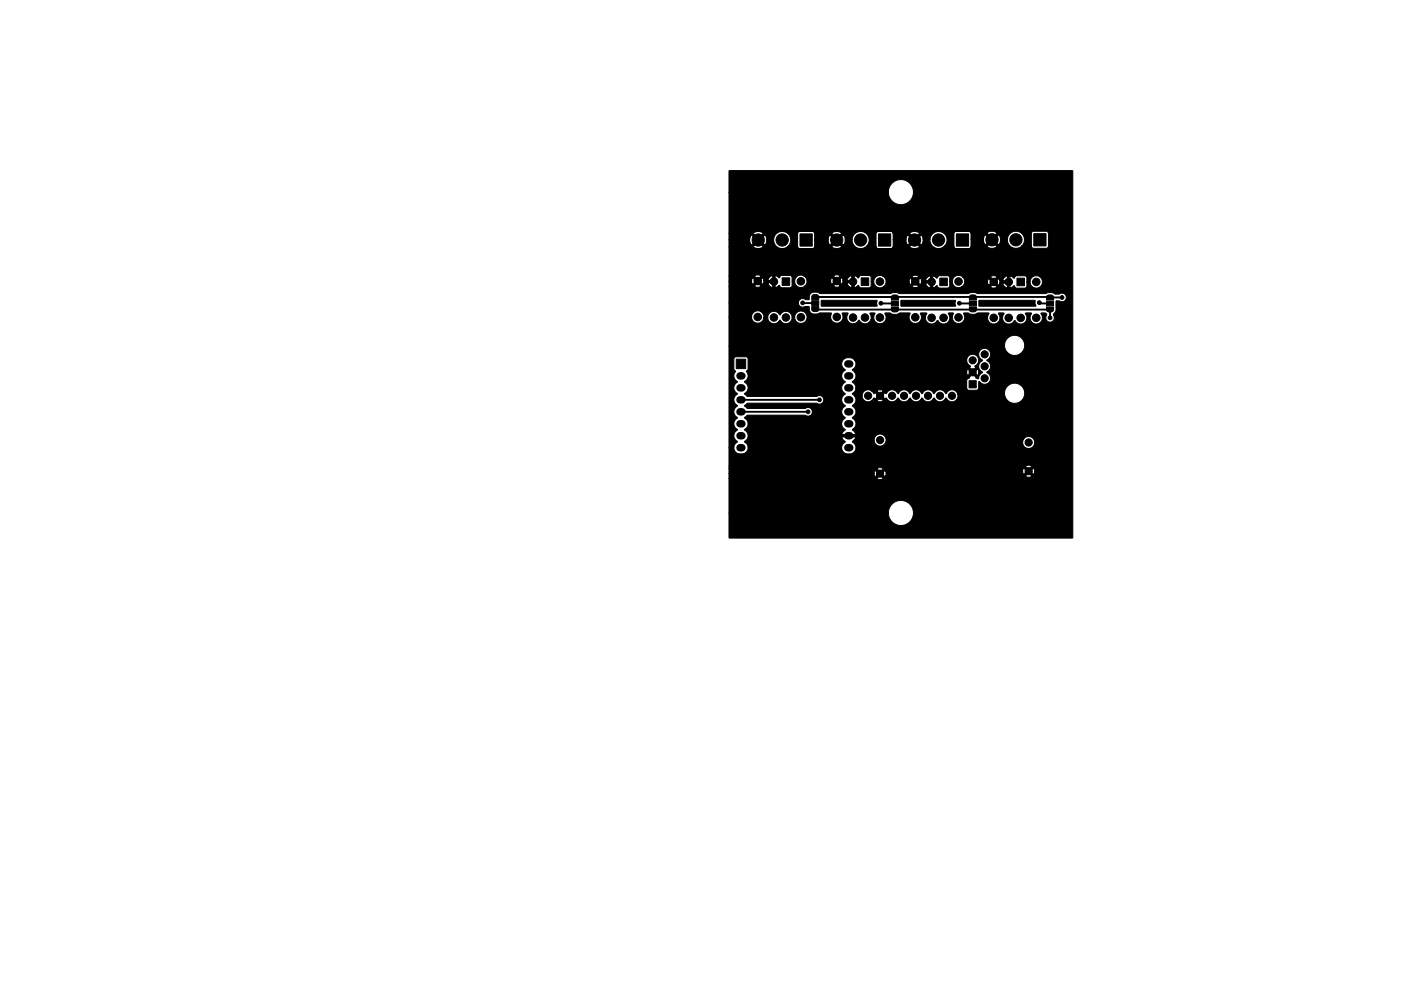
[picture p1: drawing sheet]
<svg xmlns="http://www.w3.org/2000/svg" width="297mm" height="210mm" viewBox="0 0 297 210" stroke-linecap="round" stroke-linejoin="round" font-family="sans-serif">
<g fill="#000" stroke="#000" stroke-width=".21">
<path d="M154.6 36.2l72.8 .1v77.8l-72.7 .1-.1-.2v-5.1h33.7a2.66 2.66 0 0 0 4 2.3 2.66 2.66 0 0 0 .2-4.6 2.66 2.66 0 0 0-4.1 2l-.1 .3h-33.7v-7.4h31.3a1.23 1.23 0 0 0 1.4 0l-.7-.7-.7 .7h-31.3v-1h30.7l.2 .7 .7-.7h.8l.7 .7v-.2h29.7a1.2 1.2 0 0 0 1.4 0l-.7-.7-.7 .7h-29.7l.2-.5-.1-.5h29l.2 .7 .7-.7h.8l.6 .7a1.18 1.18 0 0 0 .1-1.4l-.7 .7h-.8l-.7-.7-.2 .7h-29l-.1-.2-.7 .7h-.8l-.7-.7-.2 .7h-30.7v-1.1h31.3l.7 .7 .7-.7a1.23 1.23 0 0 0-1.4 0h-31.3v-.5h62.8l.7 .7 .7-.7a1.23 1.23 0 0 0-1.4 0h-62.8v-3.9h1v.2a1.3 1.3 0 0 0 1.2 1.1h.6a1.32 1.32 0 0 0 1.2-1.3h19.8l.1 .2a1.3 1.3 0 0 0 1.2 1.1h.5a1.36 1.36 0 0 0 1.3-1.1 1.36 1.36 0 0 0-.8-1.5l.4-.3h4.2a1.27 1.27 0 0 0 1 1.2 1.27 1.27 0 0 0 1.5-.7h29l.1 .4a1.27 1.27 0 0 0 2.1 .5 1.27 1.27 0 0 0-.4-2.1 1.27 1.27 0 0 0-1.8 1.2l-29-.1a1.27 1.27 0 0 0-1-1.7 1.27 1.27 0 0 0-1.5 1.3h-4.2l.3-.7h-2.9l.2 .6 .5 .4a1.61 1.61 0 0 0-.8 1.3h-19.8l-.2-.7-.5-.5 .1-.2a1.38 1.38 0 0 0-.2-2.4l.6-.6 .2-.7h19.8l.2 .7 .6 .6-.5 .4-.2 .6h2.9l-.2-.6-.5-.4a1.43 1.43 0 0 0 0-2.6l.1-.1a1.33 1.33 0 0 0-.1-2.3l.1-.2a1.32 1.32 0 0 0 .4-2h1.6a1.27 1.27 0 0 0 2 1h1.1a1.2 1.2 0 0 0 1.4 0l-.7-.7-.7 .7h-1.1l.5-.6 .2 .3 .7-.7h.8l.7 .7 .1-.3 .2 .1a1.29 1.29 0 0 0 1.2 .7 1.29 1.29 0 0 0 1.1-.8l.3 .2a1.27 1.27 0 0 0 1.1 .6 1.27 1.27 0 0 0 1.1-.7h.3a1.29 1.29 0 0 0 1.2 .7 1.29 1.29 0 0 0 1.1-.8l.2 .2a1.27 1.27 0 0 0 1.2 .6 1.27 1.27 0 0 0 1.1-.7h.2a1.29 1.29 0 0 0 1.2 .7 1.29 1.29 0 0 0 1.2-.8l.2 .2a1.27 1.27 0 0 0 1.7 .5 1.27 1.27 0 0 0 .6-1.5h10a2.14 2.14 0 0 0 3.2 1.7 2.14 2.14 0 0 0 0-3.7 2.14 2.14 0 0 0-3.2 1.7v.3l-10-.1a1.29 1.29 0 0 0-1.2-.8 1.29 1.29 0 0 0-1.2 .8l-.2-.2a1.29 1.29 0 0 0-1.2-.6 1.29 1.29 0 0 0-1.1 .8l-.2-.2a1.29 1.29 0 0 0-1.2-.6 1.29 1.29 0 0 0-1.1 .8l-.3-.2a1.29 1.29 0 0 0-1.2-.6 1.29 1.29 0 0 0-1.1 .8l-.2-.2a1.29 1.29 0 0 0-1.2-.6 1.29 1.29 0 0 0-1.1 .8l-.3-.2a1.29 1.29 0 0 0-1.2-.6 1.29 1.29 0 0 0-1.1 .8l-.2-.2-.7 .7h-.8l-.7-.7-.2 .2-.5-.6h1.1l.7 .7 .7-.7a1.18 1.18 0 0 0-1.4 0h-1.2a1.28 1.28 0 0 0-1.9 1.1h-1.6l-.5-.4 .6-.7 .2-.6h23.5l.4 .5h1.6l.5-.4v-1.3l.2-.1a1.3 1.3 0 0 0 2.1 0 1.3 1.3 0 0 0-.6-2 1.39 1.39 0 0 0 .8-1.3 1.39 1.39 0 0 0-.8-1.3l.1-.1a1.28 1.28 0 0 0 .4-1.9 1.28 1.28 0 0 0-2 .1 1.28 1.28 0 0 0 .6 1.9l-.2 .2a1.34 1.34 0 0 0-.6 1.3 1.34 1.34 0 0 0 .8 1.1 1.78 1.78 0 0 0-.9 1.4l-.5-.2v-.2l-.7-.6-.7 .8-.5 .3v1.8h-23.5l-.2-.7-.6-.5 .1-.2a1.31 1.31 0 0 0 .4-1.9h23.8l.2 .7 .7-.7h.7l.7 .7a1.18 1.18 0 0 0 0-1.4l-.7 .7h-.7l-.7-.7-.2 .7h-23.8l-.5-.6a1.33 1.33 0 0 0 .5-2h23.8l.1 .7 .7 .6-.3 .2 .7 .7 .7-.7-.2-.1v-.2a1.27 1.27 0 0 0 .2-2.2 1.27 1.27 0 0 0-1.9 1h-23.8l-.6-.4-1.1-.1a1.36 1.36 0 0 0-1.1 1.2 1.36 1.36 0 0 0 .8 1.4 1.38 1.38 0 0 0-.1 2.4l.1 .1-.1 .2a1.38 1.38 0 0 0 .1 2.4l-.1 .1a1.33 1.33 0 0 0 .1 2.3l-.1 .2a1.31 1.31 0 0 0 0 2.3l.1 .2-.6 .6-.2 .6h-19.8l-.2-.6-.6-.7 .7-.5 12.4 .1a.92 .92 0 0 0 1.3-.9 .92 .92 0 0 0-1.5-.6h-12.2l-.7-.6 .7-.6 14.8 .1a.92 .92 0 0 0 1.3-.9 .92 .92 0 0 0-1.5-.6h-14.6l-.6-.6a1.34 1.34 0 0 0 .7-1.2 1.34 1.34 0 0 0-.7-1.2l.1-.2a1.4 1.4 0 0 0 .2-2.2l.4-.4-.1-2.3-.4-.3h-2l-.4 .1-.1 .4v2.1l.3 .5a1.32 1.32 0 0 0 .4 2.1l-.1 .3a1.38 1.38 0 0 0 .2 2.4l-.2 .1a1.33 1.33 0 0 0 .1 2.3l-.1 .2a1.31 1.31 0 0 0 0 2.3l.1 .2a1.39 1.39 0 0 0-.7 1.3 1.39 1.39 0 0 0 .8 1.2 1.38 1.38 0 0 0-.2 2.4l.1 .2-.5 .5-.2 .7h-1v-21.6h58.4a2.14 2.14 0 0 0 3.2 1.7 2.14 2.14 0 0 0 0-3.6 2.14 2.14 0 0 0-3.2 1.6v.3h-58.4v-6.1h4.7a1.31 1.31 0 0 0 1.3 1.3 1.31 1.31 0 0 0 1.4-1.2h.8v.3a1.32 1.32 0 0 0 1.2 1 1.32 1.32 0 0 0 1.3-.8l.2 .1a1.31 1.31 0 0 0 1.5 .6 1.31 1.31 0 0 0 .9-1.3h.6l.1 .5a1.31 1.31 0 0 0 2.1 .5 1.31 1.31 0 0 0-.4-2.2 1.31 1.31 0 0 0-1.8 1.2h-.6v-.4a1.32 1.32 0 0 0-1.2-.8 1.32 1.32 0 0 0-1.3 .7l-.2-.1a1.31 1.31 0 0 0-1.4-.6 1.31 1.31 0 0 0-1 1.3h-.8v-.1a1.31 1.31 0 0 0-1.3-1.4 1.31 1.31 0 0 0-1.4 1.4h-4.7v-3h14.7a.91 .91 0 0 0 1.3 .8l.9-.1 .1 .8a1.02 1.02 0 0 0 1.1 .8h.6l.5-.2h2.4l.1 .2a1.32 1.32 0 0 0 1.2 2 1.32 1.32 0 0 0 1-2.1l.2-.1h1l.1 .2a1.32 1.32 0 0 0 .4 1.9 1.32 1.32 0 0 0 1.9-.6l.2 .1a1.32 1.32 0 0 0 1.8 .4 1.32 1.32 0 0 0 .3-1.9l.1-.1h.9l.1 .2a1.32 1.32 0 0 0 .2 1.8 1.32 1.32 0 0 0 1.8-.1 1.32 1.32 0 0 0 .1-1.8l.1-.1h1l.8 .3h.7l.6-.3h2.1l.1 .1a1.32 1.32 0 0 0 .2 1.8 1.32 1.32 0 0 0 1.8 0 1.32 1.32 0 0 0 .1-1.8l.1-.1 1.3 .1a1.38 1.38 0 0 0 .3 2 1.38 1.38 0 0 0 2-.5l.1 .1a1.35 1.35 0 0 0 2 .3 1.35 1.35 0 0 0 .2-1.9l1-.1 .1 .1a1.34 1.34 0 0 0 .2 1.8 1.34 1.34 0 0 0 1.8 0 1.34 1.34 0 0 0 .1-1.8l1-.1 .7 .3h.7l.6-.3 2.4 .1a1.36 1.36 0 0 0 .1 1.9 1.36 1.36 0 0 0 1.9 0 1.36 1.36 0 0 0 0-1.9l1.1-.1 .1 .2a1.34 1.34 0 0 0 .3 2 1.34 1.34 0 0 0 1.9-.6l.2 .1a1.31 1.31 0 0 0 1.9 .4 1.31 1.31 0 0 0 .2-1.9l.1-.2 1.2 .1a1.36 1.36 0 0 0 .1 1.9 1.36 1.36 0 0 0 1.9 0 1.36 1.36 0 0 0 0-1.9l1-.1 .2 .2v.3a.91 .91 0 0 0 0 1.1 .91 .91 0 0 0 1.2 .2 .91 .91 0 0 0 .3-1.3v-.3a1.05 1.05 0 0 0 .5-1v-1.7l.7-.1 .4 .2a.92 .92 0 0 0 1-1.1 .92 .92 0 0 0-1.4-.5h-.9l-.9-.3h-.6l-.5 .2h-14.5l-.7-.2h-.7l-.5 .2h-14.6l-.8-.2h-.6l-.5 .2h-14.9l-.6-.3h-.8a1.02 1.02 0 0 0-.9 1.1l-.1 .5h-.6l-.6-.3a.91 .91 0 0 0-1 1h-14.7v-3.6h5.3a1.24 1.24 0 0 0 1.5 0l-.7-.7-.8 .7h-5.3v-1.1h4.7l.3 .8 .7-.8h.7l.7 .8 .2-.4h.9l.3 .6 .5 .4h.9l.7-.5 .3 .4 .3 .2 1.9-.1 .2-.3v-1h.6a1.31 1.31 0 0 0 .7 1.2 1.31 1.31 0 0 0 1.4-.2h6.1a1.24 1.24 0 0 0 1.4 0l-.7-.7-.7 .7h-6.1l.4-.6 .1-.5h5l.2 .7 .8-.7h.7l.7 .7 .2-.3h.9l.3 .6 .7 .4h.7l.7-.5 .5 .6h1.8l.4-.4v-1h.5l.1 .5a1.31 1.31 0 0 0 2.1 .6h5.9a1.24 1.24 0 0 0 1.5 0l-.7-.7-.8 .7h-5.9l.3-.4 .2-.7h4.8l.3 .7 .7-.7h.7l.7 .7 .2-.3h.9l.3 .6 .7 .4 .8-.1 .7-.4 .4 .5h1.9l.4-.4v-1h.5l.1 .4a1.3 1.3 0 0 0 1.8 .8h6.2a1.24 1.24 0 0 0 1.4 0l-.7-.7-.7 .7h-6.2l.6-.5 .1-.6h4.9l.2 .7 .7-.7h.8l.7 .7 .2-.4h.6l.3 .6 .7 .4h.7l.7-.5 .5 .5h1.8l.4-.4v-.9h.7l.1 .5a1.31 1.31 0 0 0 2.1 .5 1.31 1.31 0 0 0-.4-2.2 1.31 1.31 0 0 0-1.8 1.2h-.7v-.9l-.4-.4h-1.8l-.6 .5-.8-.5v2.6h-.5v-1h-1.6v-.6l1.6 .1v-1.1l-.6 .3-.4 .7h-.6l-.2-.4-.7 .7h-.8l-.7-.7-.2 .7h-4.9v-.5l-.4-.6h5.9l.7 .7 .7-.7a1.22 1.22 0 0 0-1.4 0h-5.9a1.31 1.31 0 0 0-1.4-.2 1.31 1.31 0 0 0-.8 1.2h-.5v-.8l-.4-.4h-1.9l-.5 .5-.8-.5v2.6h-.5v-1h-2l.1-.6h1.9v-1l-.6 .3-.5 .7h-.8l-.3-.5-.7 .7h-.7l-.7-.7-.3 .7h-4.8l-.2-.6-.5-.5h6.1l.8 .7 .7-.7a1.22 1.22 0 0 0-1.5 0h-6.1a1.31 1.31 0 0 0-1.9 .7l-.1 .4h-.5v-.9l-.4-.3h-1.8l-.6 .5-.8-.5v2.5h-.5v-1h-1.9v-.5h1.9v-1l-.6 .3-.4 .7h-.9l-.2-.6-.7 .7h-.7l-.8-.7-.2 .7h-5l-.2-.6-.5-.5h6.3l.7 .8 .7-.8a1.22 1.22 0 0 0-1.4 0h-6.3a1.31 1.31 0 0 0-1.9 1.2h-.6v-.9l-.4-.4h-1.8l-.5 .6-.9-.5v2.5h-.5v-1h-1.9l.1-.5h1.8v-1l-.6 .2-.4 .8h-.8l-.3-.6-.7 .7h-.7l-.7-.7-.3 .7h-4.7v-1.1h5.3l.8 .8 .7-.8a1.27 1.27 0 0 0-1.5 0h-5.3v-6.1h5.1a1.76 1.76 0 0 0 2.1 0l-1-1.1-1.1 1.1h-5.1v-1.5h4.3l.4 1.1 1.1-1.1h.7l1.1 1.1 .4-1.1h1.4a1.81 1.81 0 0 0 2.4 1.7l.6-.3h2.1l.2 .3 .3 .1h2.7l.4-.3h3.6a1.75 1.75 0 0 0 2.2 0l-1.1-1.1-1.1 1.1h-3.6v-1.5h2.9l.3 1.1 1.1-1.1h.8l1 1.1 .4-1.1h1.5a1.81 1.81 0 0 0 2.4 1.7l.6-.3h2l.2 .3 .3 .1h2.8l.3-.3h3.5a1.75 1.75 0 0 0 2.2 0l-1.1-1.1-1.1 1.1h-3.5l.1-1.5h2.7l.4 1.1 1-1.1h.8l1.1 1.1 .3-1.1h1.5a1.81 1.81 0 0 0 2.4 1.7l.6-.3h2.1l.1 .3 .3 .1h2.8l.4-.4h3.3a1.76 1.76 0 0 0 2.2 0l-1.1-1.1-1.1 1.1h-3.3v-1.5h2.6l.4 1.2 1.1-1.1h.7l1.1 1.1 .3-1.2h1.5a1.81 1.81 0 0 0 1 1.7 1.81 1.81 0 0 0 2-.3h2.1l.1 .3 .3 .2 2.9-.1 .3-.4-.1-2.9-.4-.2h-2.9l-.2 .4v2.7h-2.1a1.81 1.81 0 0 0-.4-3 1.81 1.81 0 0 0-2.6 1.6h-1.5l-.3-1-1.1 1.1h-.7l-1.1-1.1-.4 1h-2.6l-.1-1.4h3.4l1.1 1.1 1.1-1.1a1.74 1.74 0 0 0-2.2 0h-3.4l-.4-.3h-2.7l-.4 .4v2.8l-2-.1a1.81 1.81 0 0 0-.6-2.9 1.81 1.81 0 0 0-2.5 1.6h-1.5l-.4-1.1-1 1.1h-.8l-1-1.1-.4 1.1h-2.7l-.1-1.4h3.5l1.1 1.1 1.1-1.1a1.74 1.74 0 0 0-2.2 0h-3.5l-.3-.4h-2.9l-.3 .4-.1 2.8-2-.1a1.81 1.81 0 0 0-.5-2.9 1.81 1.81 0 0 0-2.5 1.6h-1.5l-.4-1.1-1 1.1h-.8l-1.1-1.1-.3 1.1h-2.9v-1.4h3.6l1.1 1.1 1.1-1.1a1.74 1.74 0 0 0-2.2 0h-3.6l-.4-.4h-2.8l-.4 .4v2.8l-2-.1a1.81 1.81 0 0 0-.5-2.9 1.81 1.81 0 0 0-2.6 1.6h-1.4l-.4-1.1-1.1 1.1h-.7l-1.1-1.1-.4 1.1h-4.3v-1.4h5.1l1.1 1.1 1-1.1a1.74 1.74 0 0 0-2.1 0h-5.1v-8.7h33.7a2.66 2.66 0 0 0 4 2.3 2.66 2.66 0 0 0 .2-4.6 2.66 2.66 0 0 0-4.1 2l-.1 .3h-33.7zM165.8 58.9h1.6v1.6h-1.6zM169.6 49.6h2.6v2.6h-2.6zM182.6 59h1.6v1.6h-1.6zM186.3 49.6h2.6v2.6h-2.6zM199.3 59h1.6v1.6h-1.6zM202.8 49.6h2.6v2.6h-2.6zM215.6 59h1.6v1.6h-1.6zM219.2 49.6h2.6v2.6h-2.6zM156.1 76.2h2v2h-2zM172.1 63.8h1.5v1h-1.5zM172.2 62.7l.4-.2 .8 .1 .2 .3v.7h-1.5z"/>
<path d="M172.1 65.1h1.5v.7l-.4 .3-.9-.1-.2-.3zM174.1 63.8l11.8-.1 .1 .2-.1 .4 .1 .6-.1 .1h-11.7l-.1-.2zM189 63.9h1.5v1h-1.5zM189.1 62.8l.4-.2 .8 .1 .2 .3v.6h-1.5zM189 65.1h1.5l-.1 .8-.3 .3-.9-.1-.2-.4zM191 63.8l11.5-.1 .1 .2-.1 .4 .1 .6-.1 .1h-11.4l-.1-.2zM205.7 62.7l.3-.1 .8 .1 .2 .3v.6h-1.5zM205.5 63.9h1.5v1h-1.5zM205.5 65.1h1.5v.8l-.3 .2h-1l-.2-.4zM207.6 63.8l11.8-.1 .3 1.1-.2 .2h-11.8l-.2-.2zM222 62.8l.4-.2 .8 .1 .2 .3v.6h-1.5zM221.9 63.9h1.5v1h-1.5z"/>
<path d="M221.9 65.1h1.5l-.1 .8-.3 .3-.9-.1-.2-.4zM205.5 80.8h1.5v1.5h-1.5z"/>
<circle cx="160.7" cy="59.6" r=".8"/>
<circle cx="160.8" cy="50.9" r="1.3"/>
<circle cx="164.1" cy="59.7" r=".8"/>
<circle cx="165.8" cy="50.9" r="1.3"/>
<circle cx="169.8" cy="59.7" r=".8"/>
<circle cx="177.4" cy="50.9" r="1.3"/>
<circle cx="177.4" cy="59.6" r=".8"/>
<circle cx="180.9" cy="59.8" r=".8"/>
<circle cx="182.5" cy="50.9" r="1.3"/>
<circle cx="186.6" cy="59.7" r=".8"/>
<circle cx="193.9" cy="50.9" r="1.3"/>
<circle cx="194.1" cy="59.7" r=".8"/>
<circle cx="197.5" cy="59.8" r=".8"/>
<circle cx="199" cy="50.9" r="1.3"/>
<circle cx="203.2" cy="59.7" r=".8"/>
<circle cx="210.3" cy="50.9" r="1.3"/>
<circle cx="210.7" cy="59.8" r=".8"/>
<circle cx="213.9" cy="59.8" r=".8"/>
<circle cx="215.4" cy="50.9" r="1.3"/>
<circle cx="219.7" cy="59.8" r=".8"/>
<circle cx="160.7" cy="67.3" r=".8"/>
<circle cx="164.1" cy="67.4" r=".8"/>
<circle cx="166.6" cy="67.4" r=".8"/>
<circle cx="169.8" cy="67.3" r=".8"/>
<circle cx="170.2" cy="64.3" r=".4"/>
<circle cx="177.4" cy="67.2" r=".8"/>
<circle cx="180.8" cy="64.4" r=".4"/>
<circle cx="180.9" cy="67.4" r=".8"/>
<circle cx="183.4" cy="67.4" r=".8"/>
<circle cx="186.6" cy="67.4" r=".8"/>
<circle cx="186.8" cy="64.3" r=".4"/>
<circle cx="194.1" cy="67.3" r=".8"/>
<circle cx="197.5" cy="64.3" r=".4"/>
<circle cx="197.5" cy="67.4" r=".8"/>
<circle cx="200.1" cy="67.4" r=".8"/>
<circle cx="203.2" cy="67.3" r=".8"/>
<circle cx="203.4" cy="64.3" r=".4"/>
<circle cx="206.2" cy="76.4" r=".76"/>
<circle cx="206.2" cy="79" r=".76"/>
<circle cx="208.8" cy="77.7" r=".76"/>
<circle cx="208.8" cy="75.2" r=".76"/>
<circle cx="210.7" cy="67.4" r=".8"/>
<circle cx="213.9" cy="67.4" r=".8"/>
<circle cx="213.9" cy="64.3" r=".4"/>
<circle cx="216.4" cy="67.4" r=".8"/>
<circle cx="219.7" cy="67.4" r=".8"/>
<circle cx="220.3" cy="64.2" r=".4"/>
<circle cx="222.6" cy="67.4" r=".4"/>
<circle cx="225.2" cy="63.1" r=".4"/>
<circle cx="171.3" cy="87.4" r=".4"/>
<circle cx="173.7" cy="84.8" r=".4"/>
<circle cx="184.1" cy="84" r=".76"/>
<circle cx="186.6" cy="93.4" r=".76"/>
<circle cx="186.6" cy="84" r=".76"/>
<circle cx="189.1" cy="84" r=".76"/>
<circle cx="191.7" cy="84" r=".76"/>
<circle cx="194.2" cy="84" r=".76"/>
<circle cx="196.8" cy="84" r=".76"/>
<circle cx="199.3" cy="84" r=".76"/>
<circle cx="201.8" cy="84" r=".76"/>
<circle cx="208.8" cy="80.3" r=".76"/>
<circle cx="218.1" cy="93.9" r=".76"/>
<circle cx="218.1" cy="100" r=".76"/>
<circle cx="186.6" cy="100.5" r=".76"/>
</g>
<g fill="none" stroke="#000" stroke-width="1.6">
<path d="M156.9 79.8h.4M179.8 79.8h.4M179.8 77.2h.4M156.9 82.3h.4M156.9 84.8h.4M156.9 87.4h.4M156.9 89.9h.4M156.9 92.5h.4M156.9 95h.4M179.8 82.3h.4M179.8 84.8h.4M179.8 87.4h.4"/>
<path d="M179.8 89.9h.4M179.8 92.5h.4M179.8 95h.4"/>
</g>
<path d="M170.2 64.3h2.6M172.8 63l49.2 .1M172.8 65.6l49.2 .1M186.8 64.4h2.6M189.7 63v.1M203.5 64.4h2.6M220.3 64.2l.2 .2h1.5M222.6 65.7h.1M222.6 63.1h2.6M222.6 65.7v1.7M157.1 87.4h14.2M157.1 84.8h16.6" fill="none" stroke="#000" stroke-width=".4"/>
</svg>
